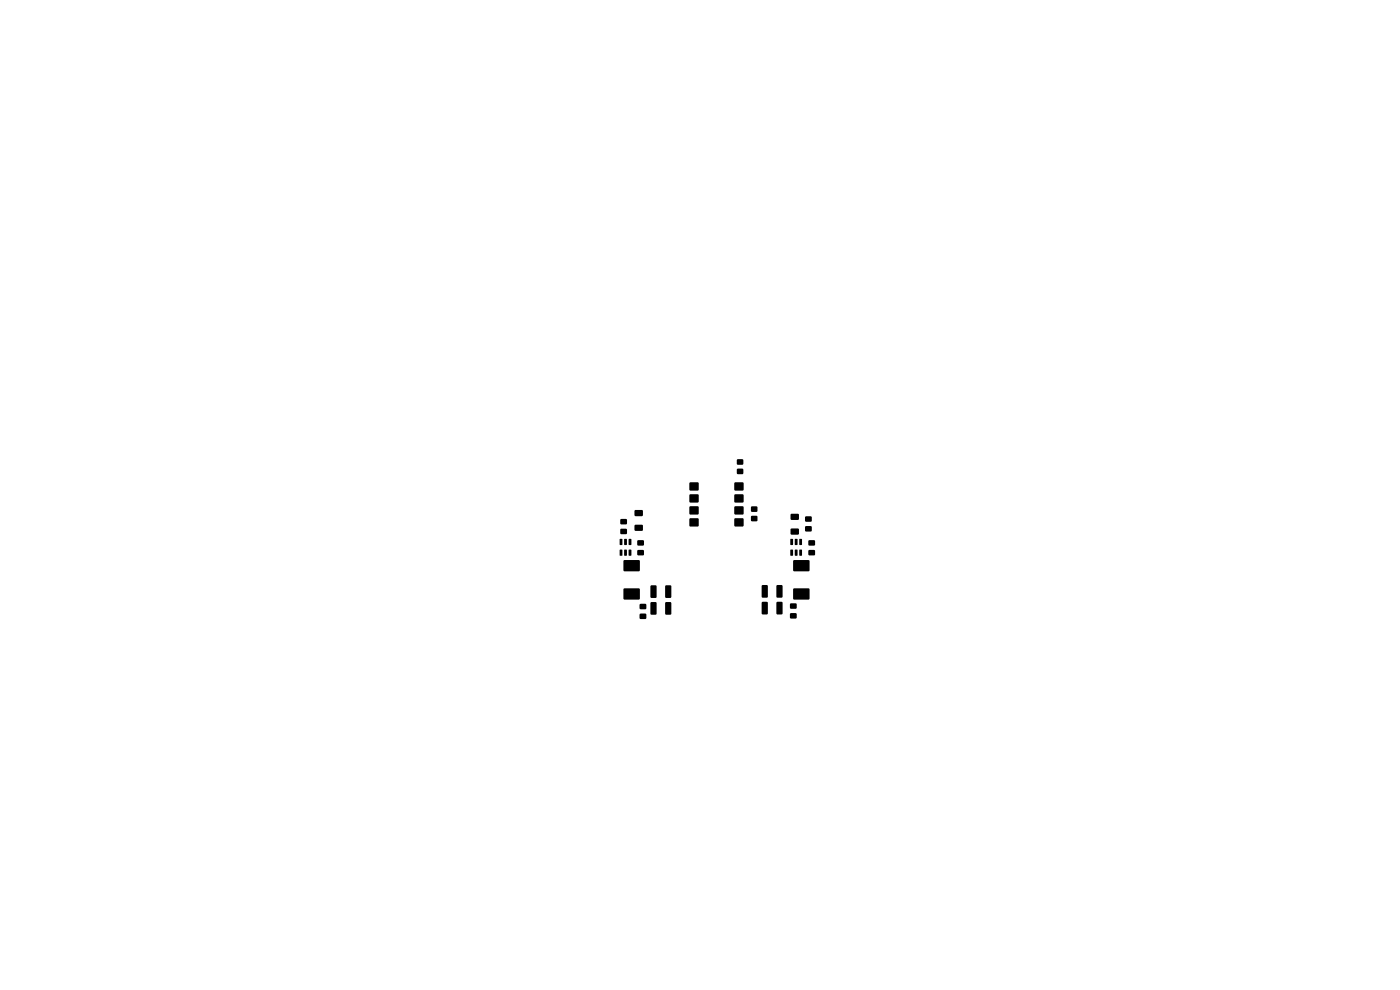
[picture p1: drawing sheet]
<svg xmlns="http://www.w3.org/2000/svg" width="297mm" height="210mm" viewBox="0 0 297 210" stroke-linecap="round" stroke-linejoin="round" font-family="sans-serif">
<g fill="#000">
<path d="M156.4 97.5h1.2v1h-1.2zM156.4 99.5h1.2v1h-1.2zM131.6 112.2h1.4v1.1h-1.4zM131.6 110.1h1.4v1.1h-1.4zM131.5 114.3l.5 .1v1.2l-.5-.1zM131.5 116.6l.5 .1v1.2l-.5-.1zM132.4 114.3l.6 .1-.1 1.2-.5-.1zM132.4 116.6l.6 .1-.1 1.2-.5-.1zM133.4 114.3l.5 .1v1.2l-.5-.1zM133.4 116.6l.5 .1v1.2l-.5-.1zM132.3 118.9l3.3-.1 .2 .3-.1 1.9-.2 .2h-3.1l-.2-.2zM134.7 108.2h1.6v1.2h-1.6z"/>
<path d="M134.7 111.4h1.6v1.2h-1.6zM135.2 114.6h1.4v1.1h-1.4zM135.2 116.7h1.4v1.1h-1.4zM146.3 102.4h1.9v1.6h-1.9zM146.3 104.9h1.9v1.6h-1.9zM146.3 107.5h1.9v1.6h-1.9zM146.3 110h1.9v1.6h-1.9zM155.8 110h1.9v1.6h-1.9zM155.8 107.5h1.9v1.6h-1.9zM155.8 104.9h1.9v1.6h-1.9zM155.8 102.4h1.9v1.6h-1.9zM159.4 109.5h1.2v1h-1.2z"/>
<path d="M159.4 107.5h1.2v1h-1.2zM167.7 114.3l.5 .1v1.2l-.5-.1zM167.7 116.6l.5 .1v1.2l-.5-.1zM168.6 114.3l.6 .1-.1 1.2-.5-.1zM168.6 116.6l.6 .1-.1 1.2-.5-.1zM167.8 109h1.6v1.2h-1.6zM167.8 112.2h1.6v1.2h-1.6zM169.6 114.3l.5 .1v1.2l-.5-.1zM169.6 116.6l.5 .1v1.2l-.5-.1zM170.8 111.7h1.4v1h-1.4zM170.8 109.6h1.4v1h-1.4zM168.3 118.9l3.3-.1 .1 .3v1.9l-.2 .2h-3.1l-.2-.2z"/>
<path d="M171.5 114.6h1.4v1.1h-1.4zM171.5 116.7h1.4v1.1h-1.4zM132.3 124.9l3.3-.1 .2 .3-.1 1.9-.2 .2h-3.1l-.2-.2zM135.7 128.1h1.4v1.1h-1.4zM135.7 130.2h1.4v1.1h-1.4zM138 127.8l1-.1 .3 .2v2.3l-.2 .2h-.9l-.2-.1zM138 124.2h1l.3 .1v2.3l-.2 .2-.9 .1-.2-.2zM141.2 127.8l1-.1 .2 .2v2.3l-.1 .2h-1l-.2-.1zM141.2 124.2h1l.2 .1v2.3l-.1 .2-1 .1-.2-.2zM161.6 127.7h1l.3 .1v2.3l-.2 .2-.9 .1-.2-.2zM161.6 124.2l1-.1 .3 .1v2.3l-.2 .3h-.9l-.2-.2zM164.8 127.7h1l.2 .1v2.3l-.1 .2-1 .1-.2-.2z"/>
<path d="M164.8 124.2l1-.1 .2 .1v2.3l-.1 .3h-1l-.2-.2zM167.6 128h1.4v1.1h-1.4zM167.6 130.1h1.4v1.1h-1.4zM168.3 124.9l3.3-.1 .1 .3v1.9l-.2 .2h-3.1l-.2-.2z"/>
</g>
</svg>
